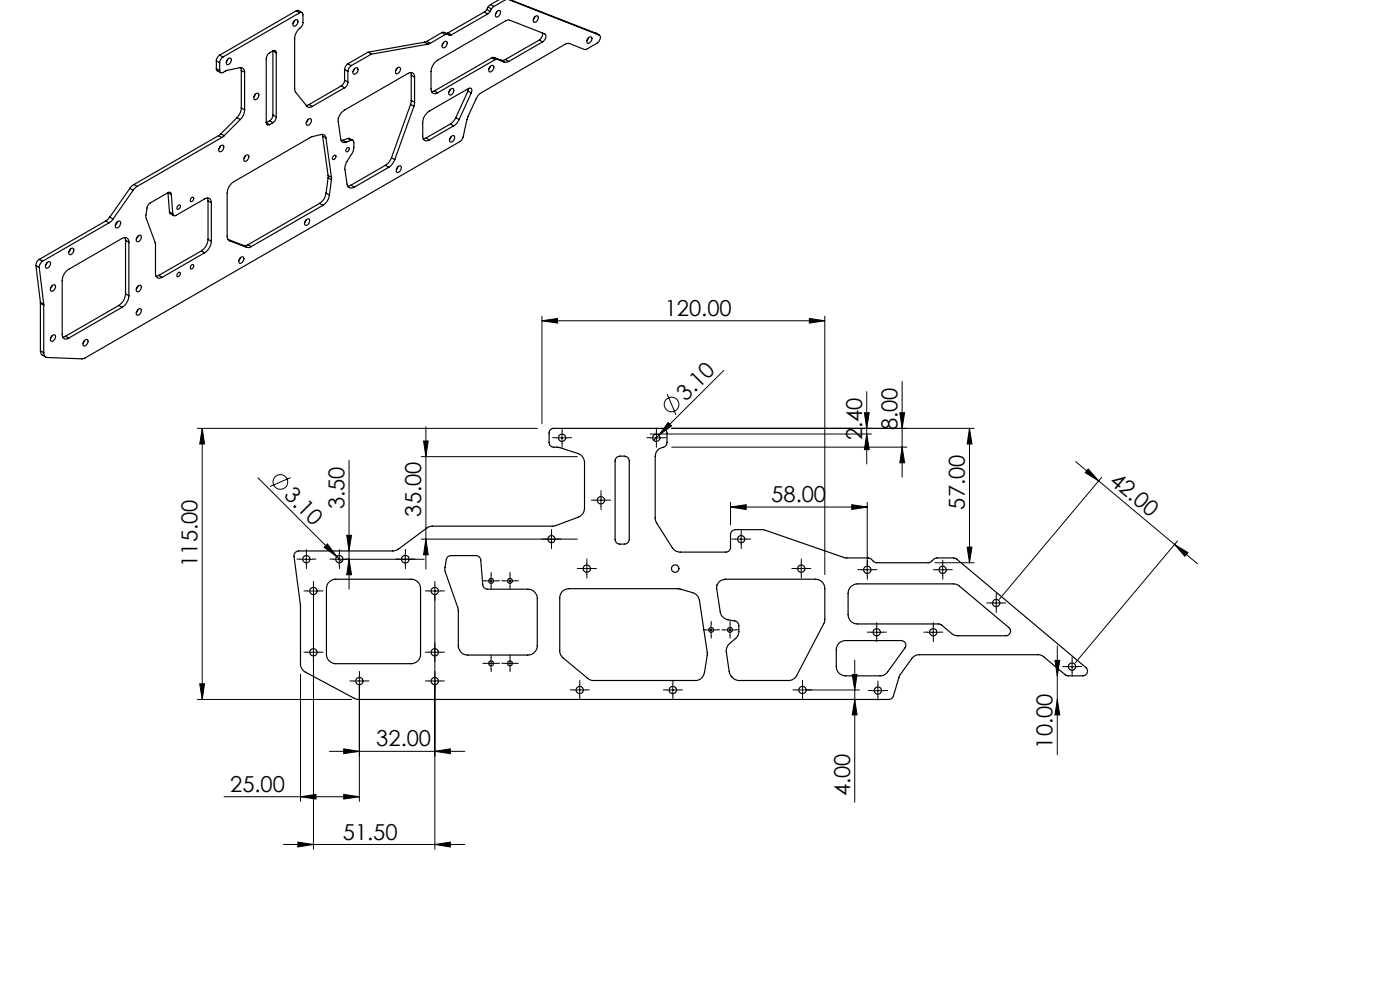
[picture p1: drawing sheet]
<svg xmlns="http://www.w3.org/2000/svg" width="297mm" height="210mm" viewBox="0 0 297 210" stroke-linecap="round" stroke-linejoin="round" font-family="sans-serif">
<defs><g id="words">
<g font-size="4.7">
<text x="141" y="67">120.00</text>
<text x="145.5" y="85.2" transform="rotate(-45 145.5 85.2)">3.10</text>
<text x="182.9" y="93.4" transform="rotate(-90 182.9 93.4)">2.40</text>
<text x="190.4" y="91.3" transform="rotate(-90 190.4 91.3)">8.00</text>
<text x="60.1" y="105.2" transform="rotate(45 60.1 105.2)">3.10</text>
<text x="73.1" y="108" transform="rotate(-90 73.1 108)">3.50</text>
<text x="163.6" y="106.5">58.00</text>
<text x="235.1" y="102.4" transform="rotate(40 235.1 102.4)">42.00</text>
<text x="89.3" y="109.6" transform="rotate(-90 89.3 109.6)">35.00</text>
<text x="204.7" y="108.1" transform="rotate(-90 204.7 108.1)">57.00</text>
<text x="41.9" y="120.2" transform="rotate(-90 41.9 120.2)">115.00</text>
<text x="79.8" y="158.3">32.00</text>
<text x="223.3" y="158.8" transform="rotate(-90 223.3 158.8)">10.00</text>
<text x="48.8" y="168">25.00</text>
<text x="180.3" y="168.9" transform="rotate(-90 180.3 168.9)">4.00</text>
<text x="72.7" y="178.1">51.50</text>
</g>
</g></defs>
<g fill="none" stroke="#000" stroke-width=".21">
<path d="M115 68l3.3-.5v1zM115 67.1v22.8M115 68h60M153.5 78.6l-13.7 13.7M171.7 67.5l3.3 .5-3.3 .5zM175 67.1v54.8M41.9 90.9h72.1M42.9 90.9l.5 3.3h-1zM42.9 90.9v57.5M74 97.6v27.4M89.4 96.9h33.1M89.9 93.5h.9l-.5 3.4z"/>
<path d="M90.3 90.5v30.2M118 92.9h2.5M119.2 91.6v2.5M138 92.1h46.9M138 92.9h2.5M139.2 91.6v2.5M139.8 92.3l-1.1 1.1M141.5 83.6l1.9 4.4M141.7 89.6l.8 .7-2.7 2zM142.5 90.9h64.2M142.5 94.9h49.9M183.4 87.6h1l-.5 3.3z"/>
<path d="M183.9 92.1l.5 3.3h-1zM183.9 83.1v15.3M190.9 87.6h1l-.5 3.3zM191.4 94.9l.5 3.3h-1zM191.4 80.9v20.3M205.7 90.9l.5 3.3h-1zM205.7 90.9v28.5M228.2 97.9l4.9 4.1M230.9 99.5l2.2 2.5-2.9-1.7zM54.7 101.3l17.8 17.9M61.7 101.3l-4.4 1.9M63.7 118.6h2.6"/>
<path d="M65 117.4v2.5M68.8 116.1l.7-.7 1.9 2.7zM72 117.4v2.5M73.6 113.6h1l-.6 3.3zM74 118.6l.6 3.3h-1zM86 117.4v2.5M89.4 114.4h33.1M90 118.6h-19.3M90.3 114.4l.5 3.3h-.9zM117 113.1v2.5M124.5 119.4v2.5M126.2 106.1h2.5"/>
<path d="M127.5 104.9v2.5M155 107.6l3.3-.5v1zM155 106.6v4.8M155 107.6h29M156 114.4h2.5M157.2 113.1v2.5M170 119.4v2.5M180.7 107.1l3.3 .5-3.3 .5zM184 106.6v15.5M198.3 119.4h8.4M200 119.6v2.5M205.2 116.1h1l-.5 3.3z"/>
<path d="M233.1 102l16.1 13.5M233.7 101.2l-21.7 25.9M249.2 115.5l2.8 1.7-.6 .8zM249.2 115.5l4.8 4.1M249.8 114.8l-21.7 25.8M65.2 125.4h2.5M65.2 138.4h2.5M66.5 124.1v56.1M91 125.4h2.5M91 138.4h2.5M92.3 124.1v56.1M102.9 123.2h2.5"/>
<path d="M104.2 121.9v2.6M104.2 139.5v2.4M106.9 123.2h2.5M108.2 121.9v2.6M108.2 139.5v2.4M123.2 120.6h2.5M149.6 133.6h2.5M150.8 132.4v2.5M153.6 133.6h2.5M154.9 132.4v2.5M168.7 120.6h2.5M182.7 120.9h2.5"/>
<path d="M184.7 134.1h2.5M186 132.8v2.6M196.7 134.1h2.5M198 132.8v2.6M198.7 120.9h2.5M210.1 127.9h2.5M211.3 126.7v2.5M224.3 137v23.1M41.9 148.4h32.7M42.4 145.1h1l-.5 3.3zM63.7 143v27M69.9 159.4h28.7"/>
<path d="M72.9 158.8l3.3 .6-3.3 .5zM75 144.5h2.5M76.2 143.2v26.8M91 144.5h2.5M92.3 159.4l3.2-.6v1.1zM102.9 140.7h2.5M106.9 140.7h2.5M121.7 146.4h2.5M123 145.1v2.5M141.5 146.4h2.5M142.7 145.1v2.5M170.3 145.1v2.5"/>
<path d="M180.8 143.1h1l-.5 3.3zM181.3 148.4l.5 3.3h-1zM181.3 140v30.2M182.3 146.4h-13.3M185 146.5h2.5M186.2 145.2v2.5M223.8 140.1h1l-.5 3.3zM224.3 148.4l.5 3.3h-1zM226.2 141.4h2.5M227.4 140.2v2.5M47.5 169h28.7M60.1 179.1h38.5"/>
<path d="M63.2 178.6l3.3 .5-3.3 .6zM63.7 169l3.3-.5v1zM72.9 168.5l3.3 .5-3.3 .5zM92.3 179.1l3.2-.5v1.1z"/>
<circle cx="142.5" cy="85.8" r="1.57"/>
<circle cx="59.5" cy="102.2" r="1.56"/>
</g>
<g fill="none" stroke="#000" stroke-width=".21" stroke-dasharray="15.2 1.3 1.3 1.3">
<path d="M118 92.8h-.8M119.3 91.6v-.8M119.3 94.1v.8M120.5 92.8h.8M138 92.8h-.8M139.3 91.6v-.8M139.3 94.1v.8M140.5 92.8h.8M63.8 118.6h-.8M65 117.3v-.7M65 119.8v.8M66.3 118.6h.7"/>
<path d="M70.8 118.6h-.8M72 117.3v-.7M72 119.8v.8M73.3 118.6h.7M84.8 118.6h-.9M86 117.3v-.8M86 119.8v.9M87.3 118.6h.8M115.8 114.3h-.8M117 113.1v-.8M117 115.6v.8M118.3 114.3h.7"/>
<path d="M124.5 119.3v-.7M126.3 106.1h-.8M127.5 104.8v-.7M127.5 107.3v.8M128.8 106.1h.7M156 114.3h-.8M157.3 113.1v-.8M157.3 115.6v.8M158.5 114.3h.8M170 119.3v-.7M184 119.6v-.8M200 119.6v-.8"/>
<path d="M65.3 125.3h-.8M65.3 138.3h-.8M66.5 124.1v-.8M66.5 126.6v.8M66.5 137.1v-.8M66.5 139.6v.8M67.8 125.3h.7M67.8 138.3h.7M91 125.3h-.8M91 138.3h-.8M92.3 124.1v-.8M92.3 126.6v.8"/>
<path d="M92.3 137.1v-.8M92.3 139.6v.8M93.5 125.3h.8M93.5 138.3h.8M103 123.2h-.6M104.2 121.9v-.5M104.2 124.4v.6M104.2 139.4v-.5M105.5 123.2h.5M107 123.2h-.6M108.2 121.9v-.5M108.2 124.4v.6"/>
<path d="M108.2 139.4v-.5M109.5 123.2h.5M123.3 120.6h-.8M124.5 121.8v.8M125.8 120.6h.7M149.6 133.6h-.5M150.9 132.3v-.5M150.9 134.8v.6M152.1 133.6h.6M153.6 133.6h-.5M154.9 132.3v-.5M154.9 134.8v.6"/>
<path d="M156.1 133.6h.6M168.8 120.6h-.8M170 121.8v.8M171.3 120.6h.7M182.8 120.8h-.8M184 122.1v.8M184.8 134.1h-.8M185.3 120.8h.7M186 132.8v-.7M186 135.3v.8M187.3 134.1h.7M196.8 134.1h-.8"/>
<path d="M198 132.8v-.7M198 135.3v.8M198.8 120.8h-.8M199.3 134.1h.7M200 122.1v.8M201.3 120.8h.7M210.1 127.9h-.8M211.4 126.6v-.7M211.4 129.1v.8M212.6 127.9h.8M75 144.4h-.8M76.3 143.2v-.8"/>
<path d="M76.3 145.7v.8M77.5 144.4h.8M91 144.4h-.8M92.3 143.2v-.8M92.3 145.7v.8M93.5 144.4h.8M103 140.7h-.6M104.2 141.9v.6M105.5 140.7h.5M107 140.7h-.6M108.2 141.9v.6M109.5 140.7h.5"/>
<path d="M121.8 146.3h-.8M123 145.1v-.8M123 147.6v.8M124.3 146.3h.7M141.5 146.3h-.8M142.8 145.1v-.8M142.8 147.6v.8M144 146.3h.8M169 146.3h-.8M170.3 145.1v-.8M170.3 147.6v.8M171.5 146.3h.8"/>
<path d="M185 146.5h-.8M186.3 145.2v-.8M186.3 147.7v.8M187.5 146.5h.8M226.2 141.4h-.8M227.4 140.1v-.7M227.4 142.6v.8M228.7 141.4h.8"/>
</g>
<g fill="#000">
<path d="M141.7 89.6l.8 .7-2.7 2zM68.8 116.1l.7-.7 1.9 2.7z"/>
<path d="M115 68l3.3-.5v1zM171.7 67.5l3.3 .5-3.3 .5zM63.2 178.6l3.3 .5-3.3 .6zM92.3 179.1l3.2-.5v1.1zM72.9 158.8l3.3 .6-3.3 .5zM92.3 159.4l3.2-.6v1.1z"/>
<path d="M89.9 93.5h.9l-.5 3.4zM90.3 114.4l.5 3.3h-.9zM180.8 143.1h1l-.5 3.3zM181.3 148.4l.5 3.3h-1z"/>
<path d="M74 118.6l.6 3.3h-1zM73.6 113.6h1l-.6 3.3z"/>
<path d="M180.7 107.1l3.3 .5-3.3 .5zM155 107.6l3.3-.5v1zM72.9 168.5l3.3 .5-3.3 .5zM63.7 169l3.3-.5v1z"/>
<path d="M205.2 116.1h1l-.5 3.3zM205.7 90.9l.5 3.3h-1z"/>
<path d="M230.9 99.5l2.2 2.5-2.9-1.7zM249.2 115.5l2.8 1.7-.6 .8z"/>
<path d="M42.4 145.1h1l-.5 3.3zM42.9 90.9l.5 3.3h-1zM191.4 94.9l.5 3.3h-1zM190.9 87.6h1l-.5 3.3zM224.3 148.4l.5 3.3h-1zM223.8 140.1h1l-.5 3.3zM183.9 92.1l.5 3.3h-1zM183.4 87.6h1l-.5 3.3z"/>
</g>
<g fill="none" stroke="#000" stroke-width=".25">
<path d="M105.9 0l-1.8 1M107.2 -.1l-2.4 1.5M108 0l19.1 7.4M108.3 0l18.1 7M45.9 14.6l.1 .3 .8 .5M45.9 12.9l.7 .4M45.9 14.6l.7 .3M45.9 12.9v1.7M46.6 14.9a.44 .44 0 0 0 .2 .5 .44 .44 0 0 0 .5 0l.9-.5 2.7-.6a.87 .87 0 0 1 1 1M46.6 11.7l-.6 .7-.1 .5M46.6 13.3v1.6M46.6 11.7l.7 .4"/>
<path d="M47.3 12.1a1.6 1.6 0 0 0-.7 1.2M48.3 12.6l.6-.3a.88 .88 0 0 1-.7 1.4 .74 .74 0 0 1 .1-1.1zM48.3 12.6l-.3 .5M51 14.3l.2 .6M51.2 14.9l.7 .4M51.2 14.9v8M51.9 15.3v8M54.2 20l.6-.2a.88 .88 0 0 1-.8 1.3l-.1-.6zM54.2 20l-.3 .5M57.9 10.8a.43 .43 0 0 1 .5-.1 .43 .43 0 0 1 .2 .5M57.9 10.8l-.7 .4a1.6 1.6 0 0 0-.7 1.2v13.6M57.9 10.8l.7 .4"/>
<path d="M57.9 10.8v13.6M58.6 11.2v13.6M62.5 4.4l.6-.2a.9 .9 0 0 1-.8 1.3 .74 .74 0 0 1 .2-1.1zM62.5 4.4l-.3 .5M62.9 2.3l.4-.1 .8 .5M62.9 2.3l.7 .4M62.9 2.3l-16.3 9.4M63.6 2.7a.44 .44 0 0 1 .5 0 .44 .44 0 0 1 .2 .4v1.8a2.23 2.23 0 0 1-1.1 1.5l-.7 1.5v11.1l.2 .5 2.4 3a.79 .79 0 0 0 1.2 .1M63.6 2.7l-16.3 9.4M72.4 18.2l.7 .4M72.4 18.2l-6.9 4M73.1 17a1.38 1.38 0 0 1-.7 1.2"/>
<path d="M73.1 18.6l-6.8 4M73.1 14.7l.7 .5M73.1 17l.7 .4M73.1 14.7v2.3M73.8 17.4a1.38 1.38 0 0 1-.7 1.2M73.8 13.5l-.5 .6-.2 .6M73.8 15.2v2.2M73.8 13.5l.7 .4M74.5 13.9a1.6 1.6 0 0 0-.7 1.3M75.2 14.6l.6-.2a.88 .88 0 0 1-.8 1.3 .74 .74 0 0 1 .2-1.1zM75.2 14.6l-.3 .5M78.1 11.1l.7 .4"/>
<path d="M78.1 11.1l-4.3 2.4M78.8 11.5l-4.3 2.4M84.2 14.5l.6-.2a.88 .88 0 0 1-.8 1.3l-.1-.6zM84.2 14.5l-.3 .5M87.1 15.4l.1 .6M87.2 16l.7 .4M87.2 16v5.3M87.9 16.4a.85 .85 0 0 0-.4-.9 .85 .85 0 0 0-1 .1l-13.4 7.7a2.33 2.33 0 0 0-1.3 2.5l.5 3.7a.74 .74 0 0 0 1.1 .7M87.9 16.4v5.3M90.1 9l.7 .4M90.1 9l-12 2.1M90.6 8.8l-.5 .2"/>
<path d="M90.6 8.8l.7 .4M90.8 9.4l-12 2.1M91.3 9.2l-.5 .2M92.1 19.3l-.5 .2M92.1 19.3l.8 .4M93.7 6.9l.5-.1 .8 .5M93.7 6.9l.7 .4M93.7 6.9l-3.1 1.9M94.1 9l.6-.2a.9 .9 0 0 1-.8 1.3 .74 .74 0 0 1 .2-1.1zM94.1 9l-.3 .5M94.4 7.3l-3.1 1.9M95 7.3h-.6"/>
<path d="M95 7.3l.4 .2 .3-.1M95 7h-.5M95 7l.7 .4M95.5 19l.6-.2a.9 .9 0 0 1-.7 1.3 .77 .77 0 0 1 .1-1.1zM95.5 19l-.3 .5M99.3 19.3l.7 .4M99.3 19.3l-2.6 5.7M99.4 18.8l-8.3 4.8a2.97 2.97 0 0 0-1.4 2.4v2.9a.85 .85 0 0 0 .4 .9 .85 .85 0 0 0 1-.1M99.4 18.8l.4-.1 .2 .1 .1 .5-.1 .4M99.4 18.8l-.1 .5M100 19.7l-2.6 5.7M102.8 2.5l.7 .5"/>
<path d="M102.8 2.5l-7.8 4.5M103.3 2l-.5 .5M103.3 2l.7 .4M103.5 3l-7.8 4.4M103.5 1.5l.7 .4M103.5 1.5l-.2 .5M104 2.4l-.5 .6M104 14.1l.6-.2a.9 .9 0 0 1-.8 1.3l-.1-.6zM104 14.1l-.3 .5M104.1 1l-.6 .5M104.1 1l.7 .4M104.2 1.9l-.2 .5"/>
<path d="M104.3 12.3l.7 .4M104.3 12.3l-12.2 7M104.8 1.4l-.6 .5M104.8 12.2l-.5 .1M104.8 12.2l.7 .4M104.8 12.2l1.5 .6M105 12.7l-12.1 7M105.4 2.5l.6-.3a.9 .9 0 0 1-.8 1.4l-.1-.6zM105.4 2.4l-.3 .6M105.5 12.6l-.5 .1M105.5 12.6l1.5 .6M106.3 12.8l.7 .4"/>
<path d="M107.2 12.6l-.6 .2h-.3M107.2 12.6l.7 .4M107.9 13l-.9 .2M113.5 3.6l.6-.2a.9 .9 0 0 1-.8 1.3 .74 .74 0 0 1 .2-1.1zM113.5 3.6l-.4 .5M114.4 8.5l.7 .4M114.4 8.5l-7.2 4.1M115 7v.8l-.6 .7M115.1 8.9a1.12 1.12 0 0 0 .5-1.7l-7.4-2.9h-.6l-14.7 8.5a3.2 3.2 0 0 0-1.5 2.4v3.7a.86 .86 0 0 0 .5 .9 .86 .86 0 0 0 1-.1M115.1 8.9l-7.2 4.1M124.8 8l.6-.2a.9 .9 0 0 1-.8 1.4l-.1-.7zM124.8 8l-.3 .6"/>
<path d="M126.4 7l.8 .5M126.4 7l.7 .4M127.1 7.4a1.15 1.15 0 0 1-.5 1.8l-2.3 1.3-3.6-1.3-.7 .1-17.8 10.3a2.55 2.55 0 0 0-1.2 1.4l-1.8 3.9-1 4.3-.7 .8-79.5 45.9-.6 .2-7.3-.3a.87 .87 0 0 1-.8-1M27.6 40l.7 .3M27.6 40l-4.3 6.1M28.4 39.1l-.8 .9M28.4 39.1l.7 .4M29.1 39.5l-.8 .8M46.4 28.8l.7 .4M46.4 28.8l-18 10.3M46.7 31l.6-.2a.9 .9 0 0 1-.7 1.4 .74 .74 0 0 1 .1-1.2zM46.7 31l-.3 .6"/>
<path d="M46.8 28.4l-.4 .4M46.8 28.4l.8 .4M47.1 29.2l-18 10.3M47.6 28.8l-.5 .4M50.3 25l.7 .4M50.3 25l-3.5 3.4M51 25.4l-3.4 3.4M51.2 22.9a3.1 3.1 0 0 1-.9 2.1M51.2 22.9l.7 .4M51.9 23.3a3.1 3.1 0 0 1-.9 2.1M52 33.1l.6-.2a.9 .9 0 0 1-.7 1.3l-.1-.6zM52.1 33l-.3 .6"/>
<path d="M56.5 26a.44 .44 0 0 0 .2 .5 .44 .44 0 0 0 .5-.1M56.5 26l.7 .4M57.2 25.6l.7 .4M57.2 25.6l-.7 .4M57.9 24.4a1.38 1.38 0 0 1-.7 1.2M57.9 26l-.7 .4M57.9 24.4l.7 .4M58.6 24.8a1.38 1.38 0 0 1-.7 1.2M65.3 25.4l.6-.2a.92 .92 0 0 1-.8 1.4 .77 .77 0 0 1 .2-1.2zM65.3 25.4l-.3 .6M65.5 22.2l-.6 .2M65.5 22.2l.8 .4"/>
<path d="M68.3 28.5l.1 .4M68.4 28.9l.7 .4M68.4 28.9l1.2 8.3M69.1 29.3a.76 .76 0 0 0-.9-.8l-2.3 .6-16.3 9.5a3.1 3.1 0 0 0-1.4 2.4v9.1a1.03 1.03 0 0 0 .5 1M69.1 29.3l1.2 8.3M69.6 37.2v.5M69.6 37.2l.7 .4M69.6 37.7l.7 .4M69.6 37.7l-.4 3.2M70.3 37.6v.5M70.3 38.1l-.4 3.3M70.6 33.2l.4-.3a.5 .5 0 0 1 .2 .6 .5 .5 0 0 1-.6 .3z"/>
<path d="M72.7 29.8h-.3M72.7 29.8l.7 .4M73.6 31.4l.3-.1a.51 .51 0 0 1 .1 .6 .51 .51 0 0 1-.5 .3l-.1-.4zM73.8 29.4l.3-.1 .8 .5M73.8 29.4l.7 .4M73.8 29.4l-1.1 .4M74.4 39.3l-.6 .2M74.4 39.3l.7 .4M74.5 29.8a.43 .43 0 0 1 .6 .4l-.2 1.8-1.2 2.2a2.68 2.68 0 0 0-.5 1.7l.4 3.1a.94 .94 0 0 0 1.5 .7M74.5 29.8l-1.1 .4M81.8 35.1l.7 .4M81.8 35.1l-7.4 4.2"/>
<path d="M82.5 35.5l-7.4 4.2M83 33.5a2.92 2.92 0 0 1-1.2 1.6M83 33.5l.7 .4M83.7 33.9a3.2 3.2 0 0 1-1.2 1.6M84.4 35.4l.6-.2a.88 .88 0 0 1-.8 1.3l-.1-.6zM84.4 35.4l-.3 .5M87.1 22.1l.7 .5M87.1 22.1l-4.1 11.4M87.2 21.3l-.1 .8M87.2 21.3l.7 .4M87.8 22.6l-4.1 11.3M87.9 21.7l-.1 .9"/>
<path d="M90.4 29.3l-.6 .2M90.4 29.3l.7 .4M95.5 26.3l.7 .4M95.5 26.3l-5.1 3M95.7 29l.6-.2a.88 .88 0 0 1-.8 1.3 .74 .74 0 0 1 .2-1.1zM95.7 29l-.3 .5M96.2 26.7l-5.1 3M96.7 25l-.7 .9-.5 .4M96.7 25l.7 .4M97.4 25.4l-.4 .6-.8 .7M7.6 56.3l.7 .5M7.6 56.3l1 7.8"/>
<path d="M8.3 55a1.49 1.49 0 0 0-.7 1.3M8.3 56.8l1 7.7M8.3 55l.7 .4M9 55.4a1.61 1.61 0 0 0-.7 1.4M10 55.7l.5-.2a.9 .9 0 0 1-.7 1.4 .74 .74 0 0 1 .2-1.2zM10 55.7l-.3 .6M14.9 52.9l.6-.2a.9 .9 0 0 1-.8 1.3 .74 .74 0 0 1 .2-1.1zM14.9 52.8l-.3 .6M22.4 46.9l.7 .4M22.4 46.9l-14.1 8.1M23.1 47.3l-14.1 8.1M23.3 46.1l-.9 .8"/>
<path d="M23.3 46.1l.7 .4M24 46.5l-.9 .8M24.8 47.1l.6-.2a.93 .93 0 0 1-.8 1.4 .82 .82 0 0 1 .2-1.2zM24.9 47.1l-.4 .7M26.5 50.4l.1 .6M26.6 51l.7 .4M26.6 51v11.3M27.3 51.4a.88 .88 0 0 0-.4-.9 .88 .88 0 0 0-1 .1l-11.3 6.5a2.97 2.97 0 0 0-1.4 2.4v11.4a.85 .85 0 0 0 .4 .9 .85 .85 0 0 0 1-.1M27.3 51.4v11.4M28.3 40.3l-4.3 6.2M29.2 50.1l.6-.2a.9 .9 0 0 1-.7 1.4 .74 .74 0 0 1 .1-1.2zM29.2 50.1l-.3 .6"/>
<path d="M33.7 58.4l-.6 .2M33.7 58.4l.7 .4M35.6 40.9a.42 .42 0 0 1 .5-.1 .42 .42 0 0 1 .2 .4M35.6 40.9l-3.9 2.2-.5 .9-.2 2.2 2 5.5v6.3a.88 .88 0 0 0 .4 .9 .88 .88 0 0 0 1-.1M35.6 40.9l.3 4M35.7 40.8l.6 .4M35.9 44.9l.2 .4 .7 .4M35.9 44.9l.8 .5M36.3 41.2l.4 4.2M37.7 43.6l.3-.1a.49 .49 0 0 1 .2 .6 .49 .49 0 0 1-.7 .2zM37.7 57.9l.3-.2a.49 .49 0 0 1 .2 .7 .49 .49 0 0 1-.7 .2zM40.6 42l.3-.2a.48 .48 0 0 1 .1 .7 .48 .48 0 0 1-.6 .2z"/>
<path d="M40.6 56.3l.3-.2a.48 .48 0 0 1 .1 .6 .48 .48 0 0 1-.6 .3zM42.7 53.2l.7 .4M42.7 53.2l-9 5.2M43.4 53.6l-9 5.2M44 42l.1 .6M44.1 50.8a3.2 3.2 0 0 1-1.4 2.4M44.1 42.6l.7 .4M44.1 50.8l.7 .4M44.1 42.6v8.2M44.8 51.2a3.2 3.2 0 0 1-1.4 2.4M44.8 43a.86 .86 0 0 0-.4-.9 .86 .86 0 0 0-1 .1l-6 3.5a.41 .41 0 0 1-.5 .1 .41 .41 0 0 1-.2-.4M44.8 43v8.2"/>
<path d="M48.4 50.8l3.3 1.3M48.5 51l.2 .1M48.7 51.1l3.7 1.4M51 54.7l.6-.2a.9 .9 0 0 1-.8 1.3l-.1-.6zM51 54.7l-.3 .5M51.7 52.1l.7 .4M52.6 51.9l-.9 .2M52.6 51.9l.7 .4M53.3 52.3l-.5 .2h-.4M64.9 46.6l.6-.1a.9 .9 0 0 1-.7 1.3 .77 .77 0 0 1 .1-1.2zM64.9 46.6l-.3 .6M67.8 43.1l.7 .5"/>
<path d="M67.8 43.1l-15.2 8.8M68.5 43.6l-15.2 8.7M69.2 40.9a3 3 0 0 1-1.4 2.2M69.2 40.9l.7 .5M69.9 41.4a3 3 0 0 1-1.4 2.2M8.6 64.1v.2M8.6 74.4l.2 .7 .9 .6M8.6 64.1l.7 .4M8.6 64.3l.7 .4M8.6 74.4l.7 .4M8.6 64.3v10.1M9.3 64.5v.2"/>
<path d="M9.3 64.7v10.1M11 60.6l.6-.2a.9 .9 0 0 1-.7 1.4 .74 .74 0 0 1 .1-1.2zM11 71.3l.6-.3a.9 .9 0 0 1-.7 1.4 .74 .74 0 0 1 .1-1.1zM11 60.6l-.3 .6M11 71.2l-.3 .6M13.9 71.3l-.6 .2M13.9 71.3l.7 .4M17.9 72.2l.6-.2a.9 .9 0 0 1-.8 1.4 .74 .74 0 0 1 .2-1.2zM17.9 72.2l-.3 .6M25.2 64.8l.7 .4M25.2 64.8l-11.3 6.5M25.9 65.2l-11.3 6.5"/>
<path d="M26.6 62.3a3.1 3.1 0 0 1-1.4 2.5M26.6 62.3l.7 .5M27.3 62.8a3.1 3.1 0 0 1-1.4 2.4M29.2 65.7l.6-.2a.9 .9 0 0 1-.7 1.3 .74 .74 0 0 1 .1-1.1zM29.2 60.7l.6-.2a.9 .9 0 0 1-.7 1.4 .74 .74 0 0 1 .1-1.2zM29.2 60.7l-.3 .6M29.2 65.7l-.3 .5M130.8 97.1l.7-.3h1a1.09 1.09 0 0 1 1 1v16.6a1.02 1.02 0 0 1-1 1h-1a.96 .96 0 0 1-1-1v-16.8zM62.6 117.2l.8-.3h20.1l1-.4 6.3-4.7 .8-.2h25.8l5.3-1.9a2.1 2.1 0 0 0 1.3-1.9v-9.7a2.03 2.03 0 0 0-1.4-1.9l-3.9-1.3h-1.2a.96 .96 0 0 1-1-1v-2a.96 .96 0 0 1 1-1h23a1.02 1.02 0 0 1 1 1v2a1.19 1.19 0 0 1-1.2 1.1l-.8 .6-.4 .6-.1 .7v13.2l.3 .8 3.3 5.3a1.96 1.96 0 0 0 1.7 .9h9.7a.96 .96 0 0 0 1-1v-2.7a1.09 1.09 0 0 1 1-1h6l17.1 5.9h5.1l.5 .2 .6 .6 .6 .3h11.1l1.5-1h4.2l27.7 23.2a1.01 1.01 0 0 1 .2 1.1 1.01 1.01 0 0 1-.9 .7h-3.3l-.3-.2-4.7-3.9-.9-.4h-25.4a1.97 1.97 0 0 0-1.7 .8l-2.6 3.7-1.3 4.3a1.03 1.03 0 0 1-.9 .7h-112.6l-.9-.3-10.3-5.5a2 2 0 0 1-1.1-1.8v-12.5l-1.3-10.3zM94.9 118.2l.8-.3h5.3a1.04 1.04 0 0 1 1 .9l.4 5.2a1.03 1.03 0 0 0 1 1h8.6a1.99 1.99 0 0 1 2 2v10a1.99 1.99 0 0 1-2 2h-12.8a1.99 1.99 0 0 1-2-2v-7.7l-2.8-8.3 .3-2.3zM69.8 123.5a1.92 1.92 0 0 1 1.4-.6h16a1.99 1.99 0 0 1 2 2v13.9a1.99 1.99 0 0 1-2 2h-16a1.99 1.99 0 0 1-1.9-2v-13.9l.1-.8zM119.3 125.4l.7-.4 .7-.1h23.3l3 .8a2.06 2.06 0 0 1 1.4 1.6l1.7 11.2-.7 4.2a1.95 1.95 0 0 1-1.9 1.6h-21.9l-.9-.4-5.2-4.3a1.87 1.87 0 0 1-.8-1.6v-11.1l.2-.8z"/>
<path d="M152.6 123.4l.5-.3 .9-.2h19a1.99 1.99 0 0 1 2 2l-.1 7-5.9 11.4a2 2 0 0 1-1.7 1h-10.5a2.28 2.28 0 0 1-2.1-1.9l-.6-4a2.11 2.11 0 0 1 .7-1.9l1.2-1a1.87 1.87 0 0 0 .7-1.6v-1.2a1.05 1.05 0 0 0-.8-1 4.6 4.6 0 0 1-2.3-.6l-.7-1-.9-5.2 .1-.8zM178 136.4l.6-.4 .8-.1h11.8a.98 .98 0 0 1 .8 1.5l-3.7 5.1a1.89 1.89 0 0 1-1.6 .9h-7.3a1.93 1.93 0 0 1-2-2.1v-3.8zM180.5 124.5l.7-.5 .7-.1h20.9l.8 .4 10.4 8.8a.99 .99 0 0 1 .3 1.1 .99 .99 0 0 1-.9 .7h-10.4l-.8-.3-2.5-2.1-.5-.1h-17.3a1.93 1.93 0 0 1-2-2l.1-4.9z"/>
<circle cx="119.2" cy="92.9" r=".78"/>
<circle cx="139.2" cy="92.9" r=".78"/>
<circle cx="65" cy="118.6" r=".77"/>
<circle cx="72" cy="118.6" r=".77"/>
<circle cx="86" cy="118.6" r=".81"/>
<circle cx="117" cy="114.4" r=".77"/>
<circle cx="127.5" cy="106.1" r=".78"/>
<circle cx="157.2" cy="114.4" r=".78"/>
<circle cx="66.5" cy="138.4" r=".78"/>
<circle cx="66.5" cy="125.4" r=".77"/>
<circle cx="92.2" cy="138.4" r=".77"/>
<circle cx="92.2" cy="125.4" r=".76"/>
<circle cx="104.2" cy="123.2" r=".52"/>
<circle cx="108.2" cy="123.2" r=".53"/>
<circle cx="124.5" cy="120.6" r=".78"/>
<circle cx="143.2" cy="120.6" r=".8"/>
<circle cx="150.9" cy="133.6" r=".52"/>
<circle cx="154.9" cy="133.6" r=".53"/>
<circle cx="170" cy="120.6" r=".77"/>
<circle cx="184" cy="120.9" r=".77"/>
<circle cx="186" cy="134.1" r=".77"/>
<circle cx="198" cy="134.1" r=".76"/>
<circle cx="200" cy="120.9" r=".78"/>
<circle cx="211.3" cy="127.9" r=".78"/>
<circle cx="76.2" cy="144.5" r=".78"/>
<circle cx="92.2" cy="144.5" r=".77"/>
<circle cx="104.2" cy="140.7" r=".53"/>
<circle cx="108.2" cy="140.7" r=".54"/>
<circle cx="123" cy="146.4" r=".77"/>
<circle cx="142.7" cy="146.4" r=".78"/>
<circle cx="170.2" cy="146.4" r=".78"/>
<circle cx="186.2" cy="146.5" r=".77"/>
<circle cx="227.4" cy="141.4" r=".78"/>
</g>
<use href="#words"/>
</svg>
